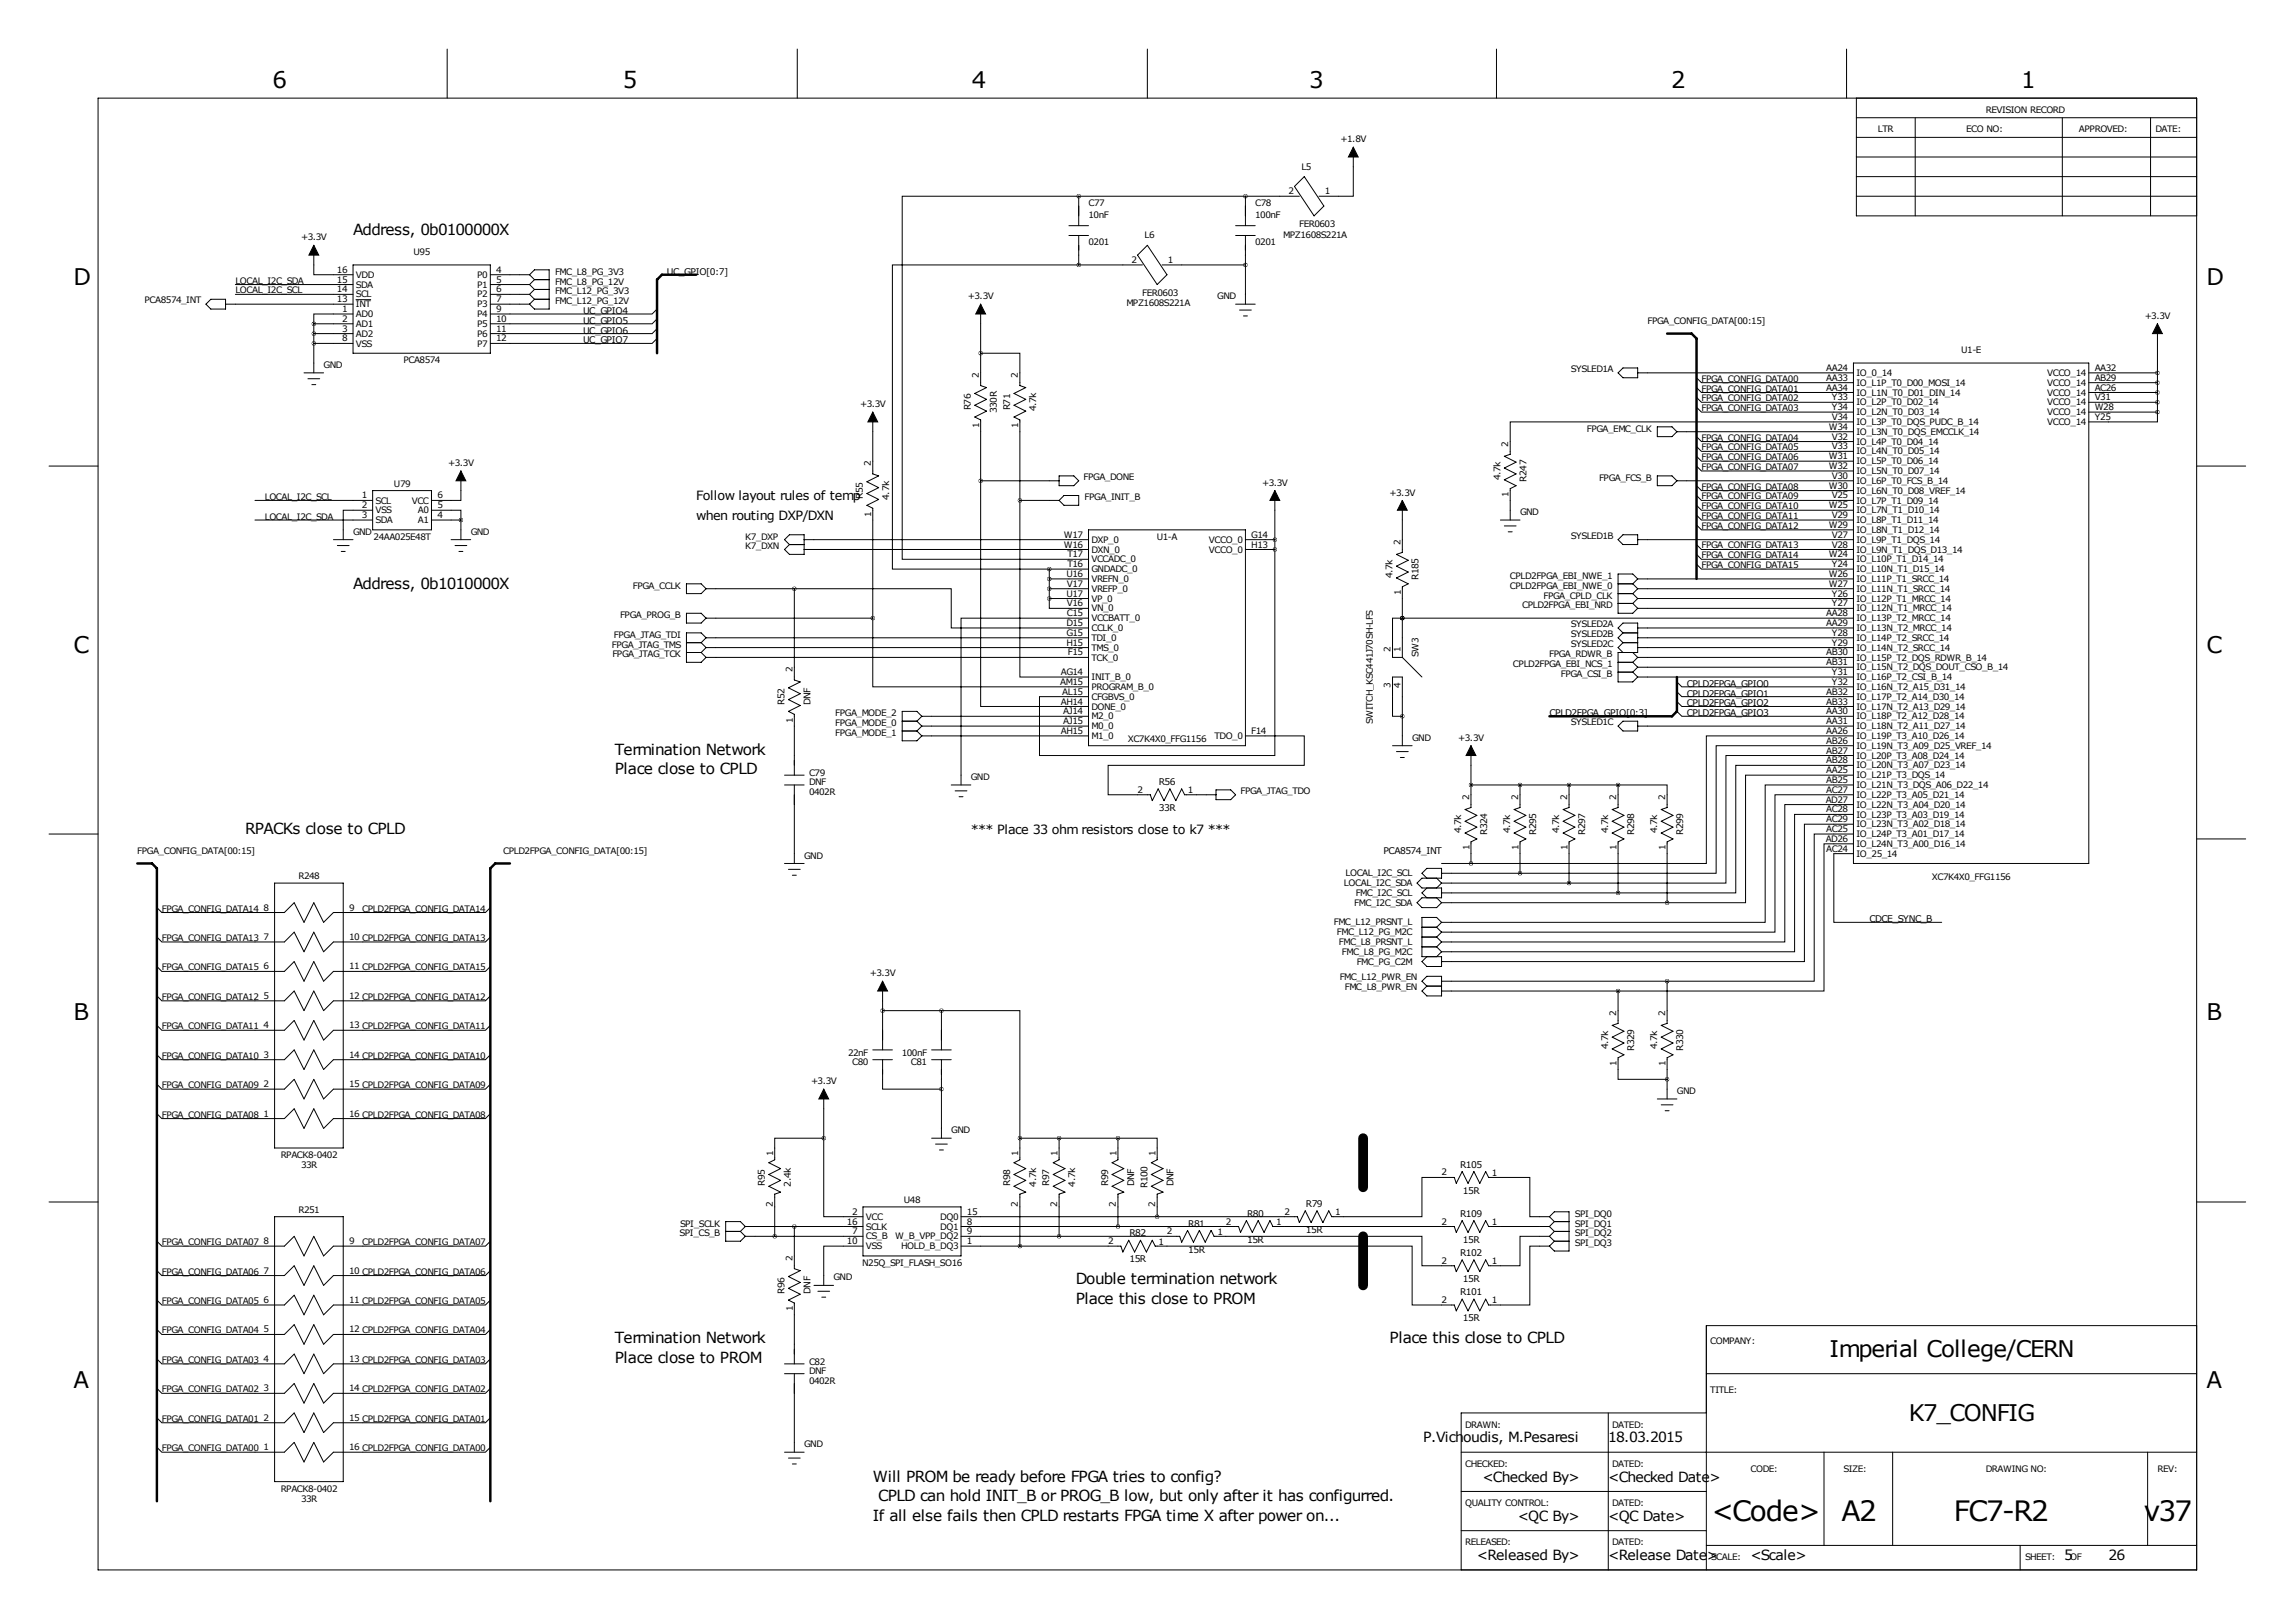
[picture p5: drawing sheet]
<svg xmlns="http://www.w3.org/2000/svg" width="594mm" height="419mm" viewBox="0 0 594 419" stroke-linecap="round" stroke-linejoin="round" font-family="sans-serif">
<defs><g id="words">
<g font-size="7.3">
<text x="443.3" y="393.7">&lt;Code&gt;</text>
<text x="477" y="393.7">A2</text>
<text x="506.1" y="393.7">FC7-R2</text>
<text x="555.3" y="393.7">v37</text>
</g>
<g font-size="5.9">
<text x="70.6" y="22.9">6</text>
<text x="161.3" y="22.9">5</text>
<text x="251.7" y="22.9">4</text>
<text x="339.1" y="22.9">3</text>
<text x="432.8" y="22.9">2</text>
<text x="523.5" y="22.9">1</text>
<text x="19" y="73.7">D</text>
<text x="571.5" y="73.7">D</text>
<text x="19" y="168.9">C</text>
<text x="571.5" y="168.9">C</text>
<text x="19" y="264.2">B</text>
<text x="571.5" y="264.2">B</text>
<text x="473.9" y="351.3">Imperial College/CERN</text>
<text x="19" y="359.4">A</text>
<text x="571.5" y="359.4">A</text>
<text x="494.4" y="367.8">K7_CONFIG</text>
</g>
<g font-size="4">
<text x="91.4" y="61">Address, 0b0100000X</text>
<text x="91.4" y="152.4">Address, 0b1010000X</text>
<text x="159.3" y="195.3">Termination Network</text>
<text x="159.3" y="200.4">Place close to CPLD</text>
<text x="63.5" y="215.9">RPACKs close to CPLD</text>
<text x="278.6" y="332.5">Double termination network</text>
<text x="278.6" y="337.6">Place this close to PROM</text>
<text x="159.3" y="347.7">Termination Network</text>
<text x="359.9" y="347.7">Place this close to CPLD</text>
<text x="159.3" y="352.8">Place close to PROM</text>
<text x="226.1" y="383.5">Will PROM be ready before FPGA tries to config?</text>
<text x="227.4" y="388.6">CPLD can hold INIT_B or PROG_B low, but only after it has configurred.</text>
<text x="226.1" y="393.7">If all else fails then CPLD restarts FPGA time X after power on...</text>
</g>
<g font-size="3.6">
<text x="368.6" y="373.4">P.Vichoudis, M.Pesaresi</text>
<text x="416.6" y="373.4">18.03.2015</text>
<text x="384" y="383.5">&lt;Checked By&gt;</text>
<text x="416.6" y="383.5">&lt;Checked Date&gt;</text>
<text x="393.1" y="393.7">&lt;QC By&gt;</text>
<text x="416.6" y="393.7">&lt;QC Date&gt;</text>
<text x="382.5" y="403.9">&lt;Released By&gt;</text>
<text x="416.6" y="403.9">&lt;Release Date&gt;</text>
<text x="453.4" y="403.9">&lt;Scale&gt;</text>
<text x="534.7" y="403.9">5</text>
<text x="546.1" y="403.9">26</text>
</g>
<g font-size="3.3">
<text x="180.3" y="129.5">Follow layout rules of temp</text>
<text x="180.3" y="134.6">when routing DXP/DXN</text>
<text x="251.5" y="215.9">*** Place 33 ohm resistors close to k7 ***</text>
</g>
<g font-size="2.4">
<text x="172.7" y="71.1">UC_GPIO[0:7]</text>
<text x="151" y="81.3">UC_GPIO4</text>
<text x="151" y="83.8">UC_GPIO5</text>
<text x="151" y="86.4">UC_GPIO6</text>
<text x="151" y="88.9">UC_GPIO7</text>
<text x="251.5" y="106.2" transform="rotate(-90 251.5 106.2)">R76</text>
<text x="258.2" y="106.9" transform="rotate(-90 258.2 106.9)">330R</text>
<text x="261.6" y="106.2" transform="rotate(-90 261.6 106.2)">R71</text>
<text x="268.4" y="106.5" transform="rotate(-90 268.4 106.5)">4.7k</text>
<text x="388.6" y="124.3" transform="rotate(-90 388.6 124.3)">4.7k</text>
<text x="395.4" y="124.7" transform="rotate(-90 395.4 124.7)">R247</text>
<text x="223.5" y="129.1" transform="rotate(-90 223.5 129.1)">R55</text>
<text x="230.3" y="129.4" transform="rotate(-90 230.3 129.4)">4.7k</text>
<text x="360.7" y="149.7" transform="rotate(-90 360.7 149.7)">4.7k</text>
<text x="367.4" y="150.1" transform="rotate(-90 367.4 150.1)">R185</text>
<text x="436.9" y="177.8">CPLD2FPGA_GPIO0</text>
<text x="203.2" y="182.4" transform="rotate(-90 203.2 182.4)">R52</text>
<text x="209.9" y="182.6" transform="rotate(-90 209.9 182.6)">DNF</text>
<text x="401.3" y="185.4">CPLD2FPGA_GPIO[0:3]</text>
<text x="436.9" y="185.4">CPLD2FPGA_GPIO3</text>
<text x="436.9" y="182.9">CPLD2FPGA_GPIO2</text>
<text x="436.9" y="180.3">CPLD2FPGA_GPIO1</text>
<text x="300.2" y="203.2">R56</text>
<text x="300.2" y="209.9">33R</text>
<text x="378.5" y="215.7" transform="rotate(-90 378.5 215.7)">4.7k</text>
<text x="391.2" y="215.7" transform="rotate(-90 391.2 215.7)">4.7k</text>
<text x="403.9" y="215.7" transform="rotate(-90 403.9 215.7)">4.7k</text>
<text x="416.6" y="215.7" transform="rotate(-90 416.6 215.7)">4.7k</text>
<text x="429.3" y="215.7" transform="rotate(-90 429.3 215.7)">4.7k</text>
<text x="358.3" y="221">PCA8574_INT</text>
<text x="385.2" y="216.1" transform="rotate(-90 385.2 216.1)">R324</text>
<text x="397.9" y="216.1" transform="rotate(-90 397.9 216.1)">R295</text>
<text x="410.6" y="216.1" transform="rotate(-90 410.6 216.1)">R297</text>
<text x="423.3" y="216.1" transform="rotate(-90 423.3 216.1)">R298</text>
<text x="436" y="216.1" transform="rotate(-90 436 216.1)">R299</text>
<text x="484.2" y="238.8">CDCE_SYNC_B</text>
<text x="416.6" y="271.6" transform="rotate(-90 416.6 271.6)">4.7k</text>
<text x="423.3" y="272" transform="rotate(-90 423.3 272)">R329</text>
<text x="429.3" y="271.6" transform="rotate(-90 429.3 271.6)">4.7k</text>
<text x="436" y="272" transform="rotate(-90 436 272)">R330</text>
<text x="378.2" y="302.3">R105</text>
<text x="198.1" y="306.9" transform="rotate(-90 198.1 306.9)">R95</text>
<text x="204.9" y="307.2" transform="rotate(-90 204.9 307.2)">2.4k</text>
<text x="261.6" y="306.9" transform="rotate(-90 261.6 306.9)">R98</text>
<text x="268.4" y="307.2" transform="rotate(-90 268.4 307.2)">4.7k</text>
<text x="271.8" y="306.9" transform="rotate(-90 271.8 306.9)">R97</text>
<text x="278.5" y="307.2" transform="rotate(-90 278.5 307.2)">4.7k</text>
<text x="287" y="306.9" transform="rotate(-90 287 306.9)">R99</text>
<text x="293.8" y="307" transform="rotate(-90 293.8 307)">DNF</text>
<text x="297.2" y="307.6" transform="rotate(-90 297.2 307.6)">R100</text>
<text x="303.9" y="307" transform="rotate(-90 303.9 307)">DNF</text>
<text x="378.9" y="309">15R</text>
<text x="307.8" y="317.5">R81</text>
<text x="323" y="315">R80</text>
<text x="338.3" y="312.4">R79</text>
<text x="378.2" y="315">R109</text>
<text x="292.5" y="320">R82</text>
<text x="323" y="321.7">15R</text>
<text x="338.3" y="319.2">15R</text>
<text x="378.9" y="321.7">15R</text>
<text x="292.5" y="326.8">15R</text>
<text x="307.8" y="324.2">15R</text>
<text x="378.2" y="325.1">R102</text>
<text x="203.2" y="334.8" transform="rotate(-90 203.2 334.8)">R96</text>
<text x="209.9" y="335" transform="rotate(-90 209.9 335)">DNF</text>
<text x="378.2" y="335.3">R101</text>
<text x="378.9" y="331.9">15R</text>
<text x="378.9" y="342">15R</text>
</g>
<g font-size="2.3">
<text x="514.3" y="29.2">REVISION RECORD</text>
<text x="486.4" y="34.3">LTR</text>
<text x="509.3" y="34.3">ECO NO:</text>
<text x="538.5" y="34.3">APPROVED:</text>
<text x="558.3" y="34.3">DATE:</text>
<text x="347.2" y="36.8">+1.8V</text>
<text x="337.1" y="43.9">L5</text>
<text x="281.9" y="53.4">C77</text>
<text x="325.1" y="53.4">C78</text>
<text x="333.7" y="50.3">2</text>
<text x="343.2" y="50.3">1</text>
<text x="281.9" y="56.4">10nF</text>
<text x="325.1" y="56.4">100nF</text>
<text x="336.5" y="58.8">FER0603</text>
<text x="78" y="62.2">+3.3V</text>
<text x="281.9" y="63.5">0201</text>
<text x="296.4" y="61.7">L6</text>
<text x="325.1" y="63.5">0201</text>
<text x="332.4" y="61.6">MPZ1608S221A</text>
<text x="87.3" y="70.6">16</text>
<text x="92.2" y="71.9">VDD</text>
<text x="107.1" y="66">U95</text>
<text x="123.6" y="71.9">P0</text>
<text x="128.5" y="70.6">4</text>
<text x="143.8" y="71.1">FMC_L8_PG_3V3</text>
<text x="293.1" y="68.1">2</text>
<text x="302.5" y="68.1">1</text>
<text x="61" y="75.9">LOCAL_I2C_SCL</text>
<text x="61" y="73.4">LOCAL_I2C_SDA</text>
<text x="87.3" y="73.2">15</text>
<text x="87.3" y="75.7">14</text>
<text x="92.2" y="74.5">SDA</text>
<text x="92.2" y="77">SCL</text>
<text x="123.6" y="74.5">P1</text>
<text x="123.6" y="77">P2</text>
<text x="128.5" y="73.2">5</text>
<text x="128.5" y="75.7">6</text>
<text x="143.8" y="73.7">FMC_L8_PG_12V</text>
<text x="143.8" y="76.2">FMC_L12_PG_3V3</text>
<text x="250.7" y="77.5">+3.3V</text>
<text x="295.9" y="76.5">FER0603</text>
<text x="315.3" y="77.5">GND</text>
<text x="37.4" y="78.5">PCA8574_INT</text>
<text x="87.3" y="78.2">13</text>
<text x="88.6" y="80.8">1</text>
<text x="88.6" y="83.3">2</text>
<text x="92.2" y="79.5">INT</text>
<text x="92.2" y="82.1">AD0</text>
<text x="123.6" y="79.5">P3</text>
<text x="123.6" y="82.1">P4</text>
<text x="128.5" y="78.2">7</text>
<text x="128.5" y="80.8">9</text>
<text x="128.5" y="83.3">10</text>
<text x="143.8" y="78.7">FMC_L12_PG_12V</text>
<text x="291.7" y="79.3">MPZ1608S221A</text>
<text x="426.7" y="83.8">FPGA_CONFIG_DATA[00:15]</text>
<text x="555.5" y="82.6">+3.3V</text>
<text x="88.6" y="85.9">3</text>
<text x="88.6" y="88.4">8</text>
<text x="92.2" y="84.6">AD1</text>
<text x="92.2" y="87.2">AD2</text>
<text x="92.2" y="89.7">VSS</text>
<text x="123.6" y="84.6">P5</text>
<text x="123.6" y="87.2">P6</text>
<text x="123.6" y="89.7">P7</text>
<text x="128.5" y="85.9">11</text>
<text x="128.5" y="88.4">12</text>
<text x="83.8" y="95.3">GND</text>
<text x="104.5" y="94.1">PCA8574</text>
<text x="508" y="91.4">U1-E</text>
<text x="253.5" y="97.8" transform="rotate(-90 253.5 97.8)">2</text>
<text x="263.7" y="97.8" transform="rotate(-90 263.7 97.8)">2</text>
<text x="406.9" y="96.3">SYSLED1A</text>
<text x="440.7" y="98.8">FPGA_CONFIG_DATA00</text>
<text x="440.7" y="101.3">FPGA_CONFIG_DATA01</text>
<text x="473" y="96">AA24</text>
<text x="473" y="98.6">AA33</text>
<text x="473" y="101.1">AA34</text>
<text x="480.8" y="97.3">IO_0_14</text>
<text x="480.8" y="99.9">IO_L1P_T0_D00_MOSI_14</text>
<text x="530.2" y="97.3">VCCO_14</text>
<text x="530.2" y="99.9">VCCO_14</text>
<text x="542.5" y="96">AA32</text>
<text x="542.5" y="98.6">AB29</text>
<text x="542.5" y="101.1">AC26</text>
<text x="222.8" y="105.4">+3.3V</text>
<text x="440.7" y="103.9">FPGA_CONFIG_DATA02</text>
<text x="440.7" y="106.4">FPGA_CONFIG_DATA03</text>
<text x="474.5" y="103.6">Y33</text>
<text x="474.5" y="106.2">Y34</text>
<text x="480.8" y="102.4">IO_L1N_T0_D01_DIN_14</text>
<text x="480.8" y="104.9">IO_L2P_T0_D02_14</text>
<text x="480.8" y="107.5">IO_L2N_T0_D03_14</text>
<text x="530.2" y="102.4">VCCO_14</text>
<text x="530.2" y="104.9">VCCO_14</text>
<text x="530.2" y="107.5">VCCO_14</text>
<text x="542.5" y="103.6">V31</text>
<text x="542.5" y="106.2">W28</text>
<text x="253.6" y="110.9" transform="rotate(-90 253.6 110.9)">1</text>
<text x="263.8" y="110.9" transform="rotate(-90 263.8 110.9)">1</text>
<text x="411" y="111.8">FPGA_EMC_CLK</text>
<text x="473.7" y="111.3">W34</text>
<text x="474.5" y="108.7">V34</text>
<text x="474.5" y="113.8">V32</text>
<text x="480.8" y="110">IO_L3P_T0_DQS_PUDC_B_14</text>
<text x="480.8" y="112.6">IO_L3N_T0_DQS_EMCCLK_14</text>
<text x="530.2" y="110">VCCO_14</text>
<text x="542.5" y="108.7">Y25</text>
<text x="390.7" y="115.6" transform="rotate(-90 390.7 115.6)">2</text>
<text x="440.7" y="119.1">FPGA_CONFIG_DATA06</text>
<text x="440.7" y="116.6">FPGA_CONFIG_DATA05</text>
<text x="440.7" y="114">FPGA_CONFIG_DATA04</text>
<text x="473.7" y="118.9">W31</text>
<text x="474.5" y="116.3">V33</text>
<text x="480.8" y="115.1">IO_L4P_T0_D04_14</text>
<text x="480.8" y="117.6">IO_L4N_T0_D05_14</text>
<text x="102" y="126">U79</text>
<text x="116.1" y="120.7">+3.3V</text>
<text x="225.6" y="120.7" transform="rotate(-90 225.6 120.7)">2</text>
<text x="280.7" y="124.2">FPGA_DONE</text>
<text x="326.9" y="125.7">+3.3V</text>
<text x="414.2" y="124.5">FPGA_FCS_B</text>
<text x="440.7" y="121.7">FPGA_CONFIG_DATA07</text>
<text x="473.7" y="121.4">W32</text>
<text x="474.5" y="124">V30</text>
<text x="480.8" y="120.2">IO_L5P_T0_D06_14</text>
<text x="480.8" y="122.7">IO_L5N_T0_D07_14</text>
<text x="480.8" y="125.3">IO_L6P_T0_FCS_B_14</text>
<text x="68.6" y="129.5">LOCAL_I2C_SCL</text>
<text x="93.7" y="129">1</text>
<text x="93.7" y="131.6">2</text>
<text x="97.3" y="130.3">SCL</text>
<text x="106.7" y="130.3">VCC</text>
<text x="113.3" y="129">6</text>
<text x="113.3" y="131.6">5</text>
<text x="280.9" y="129.5">FPGA_INIT_B</text>
<text x="359.9" y="128.3">+3.3V</text>
<text x="390.8" y="128.7" transform="rotate(-90 390.8 128.7)">1</text>
<text x="440.7" y="131.8">FPGA_CONFIG_DATA10</text>
<text x="440.7" y="129.3">FPGA_CONFIG_DATA09</text>
<text x="440.7" y="126.7">FPGA_CONFIG_DATA08</text>
<text x="473.7" y="126.5">W30</text>
<text x="473.7" y="131.6">W25</text>
<text x="474.5" y="129">V25</text>
<text x="480.8" y="127.8">IO_L6N_T0_D08_VREF_14</text>
<text x="480.8" y="130.3">IO_L7P_T1_D09_14</text>
<text x="68.6" y="134.6">LOCAL_I2C_SDA</text>
<text x="93.7" y="134.1">3</text>
<text x="97.3" y="132.9">VSS</text>
<text x="97.3" y="135.4">SDA</text>
<text x="108.2" y="132.9">A0</text>
<text x="108.2" y="135.4">A1</text>
<text x="113.3" y="134.1">4</text>
<text x="225.7" y="133.8" transform="rotate(-90 225.7 133.8)">1</text>
<text x="393.7" y="133.4">GND</text>
<text x="440.7" y="136.9">FPGA_CONFIG_DATA12</text>
<text x="440.7" y="134.4">FPGA_CONFIG_DATA11</text>
<text x="473.7" y="136.7">W29</text>
<text x="474.5" y="134.1">V29</text>
<text x="480.8" y="132.9">IO_L7N_T1_D10_14</text>
<text x="480.8" y="135.4">IO_L8P_T1_D11_14</text>
<text x="480.8" y="138">IO_L8N_T1_D12_14</text>
<text x="91.4" y="138.4">GND</text>
<text x="96.8" y="139.8">24AA025E48T</text>
<text x="121.9" y="138.4">GND</text>
<text x="193" y="139.7">K7_DXP</text>
<text x="193" y="142.2">K7_DXN</text>
<text x="275.5" y="141.7">W16</text>
<text x="275.5" y="139.2">W17</text>
<text x="282.7" y="143">DXN_0</text>
<text x="282.7" y="140.5">DXP_0</text>
<text x="299.6" y="139.7">U1-A</text>
<text x="313.1" y="140.5">VCCO_0</text>
<text x="313.1" y="143">VCCO_0</text>
<text x="324.1" y="139.2">G14</text>
<text x="324.1" y="141.7">H13</text>
<text x="362.7" y="141" transform="rotate(-90 362.7 141)">2</text>
<text x="406.9" y="139.4">SYSLED1B</text>
<text x="440.7" y="142">FPGA_CONFIG_DATA13</text>
<text x="474.5" y="139.2">V27</text>
<text x="474.5" y="141.7">V28</text>
<text x="480.8" y="140.5">IO_L9P_T1_DQS_14</text>
<text x="480.8" y="143">IO_L9N_T1_DQS_D13_14</text>
<text x="276.2" y="149.4">U16</text>
<text x="276.5" y="144.3">T17</text>
<text x="276.5" y="146.8">T16</text>
<text x="282.7" y="145.6">VCCADC_0</text>
<text x="282.7" y="148.1">GNDADC_0</text>
<text x="391.1" y="149.9">CPLD2FPGA_EBI_NWE_1</text>
<text x="440.7" y="147.1">FPGA_CONFIG_DATA15</text>
<text x="440.7" y="144.5">FPGA_CONFIG_DATA14</text>
<text x="473.7" y="144.3">W24</text>
<text x="473.7" y="149.4">W26</text>
<text x="474.5" y="146.8">Y24</text>
<text x="480.8" y="145.6">IO_L10P_T1_D14_14</text>
<text x="480.8" y="148.1">IO_L10N_T1_D15_14</text>
<text x="163.9" y="152.4">FPGA_CCLK</text>
<text x="276.2" y="154.4">U17</text>
<text x="276.3" y="151.9">V17</text>
<text x="282.7" y="150.7">VREFN_0</text>
<text x="282.7" y="153.2">VREFP_0</text>
<text x="282.7" y="155.7">VP_0</text>
<text x="362.8" y="154.1" transform="rotate(-90 362.8 154.1)">1</text>
<text x="391.1" y="152.4">CPLD2FPGA_EBI_NWE_0</text>
<text x="399.8" y="154.9">FPGA_CPLD_CLK</text>
<text x="473.7" y="151.9">W27</text>
<text x="474.5" y="154.4">Y26</text>
<text x="480.8" y="150.7">IO_L11P_T1_SRCC_14</text>
<text x="480.8" y="153.2">IO_L11N_T1_SRCC_14</text>
<text x="480.8" y="155.7">IO_L12P_T1_MRCC_14</text>
<text x="160.6" y="160">FPGA_PROG_B</text>
<text x="276.3" y="157">V16</text>
<text x="276.3" y="159.5">C15</text>
<text x="282.7" y="158.3">VN_0</text>
<text x="282.7" y="160.8">VCCBATT_0</text>
<text x="394.3" y="157.5">CPLD2FPGA_EBI_NRD</text>
<text x="473" y="159.5">AA28</text>
<text x="474.5" y="157">Y27</text>
<text x="480.8" y="158.3">IO_L12N_T1_MRCC_14</text>
<text x="480.8" y="160.8">IO_L13P_T2_MRCC_14</text>
<text x="158.5" y="167.6">FPGA_JTAG_TMS</text>
<text x="159" y="165.1">FPGA_JTAG_TDI</text>
<text x="276.2" y="162.1">D15</text>
<text x="276.2" y="167.1">H15</text>
<text x="276.2" y="164.6">G15</text>
<text x="282.7" y="163.4">CCLK_0</text>
<text x="282.7" y="165.9">TDI_0</text>
<text x="406.9" y="162.3">SYSLED2A</text>
<text x="406.9" y="164.8">SYSLED2B</text>
<text x="406.9" y="167.4">SYSLED2C</text>
<text x="473" y="162.1">AA29</text>
<text x="474.5" y="164.6">Y28</text>
<text x="474.5" y="167.1">Y29</text>
<text x="480.8" y="163.4">IO_L13N_T2_MRCC_14</text>
<text x="480.8" y="165.9">IO_L14P_T2_SRCC_14</text>
<text x="158.6" y="170.2">FPGA_JTAG_TCK</text>
<text x="276.6" y="169.7">F15</text>
<text x="282.7" y="171">TCK_0</text>
<text x="282.7" y="168.4">TMS_0</text>
<text x="360.2" y="168.7" transform="rotate(-90 360.2 168.7)">2</text>
<text x="362.7" y="168.7" transform="rotate(-90 362.7 168.7)">1</text>
<text x="367.4" y="170.1" transform="rotate(-90 367.4 170.1)">SW3</text>
<text x="391.9" y="172.7">CPLD2FPGA_EBI_NCS_1</text>
<text x="401.2" y="170.2">FPGA_RDWR_B</text>
<text x="473" y="169.7">AB30</text>
<text x="473" y="172.2">AB31</text>
<text x="480.8" y="168.4">IO_L14N_T2_SRCC_14</text>
<text x="480.8" y="171">IO_L15P_T2_DQS_RDWR_B_14</text>
<text x="480.8" y="173.5">IO_L15N_T2_DQS_DOUT_CSO_B_14</text>
<text x="205.2" y="174" transform="rotate(-90 205.2 174)">2</text>
<text x="274.6" y="177.3">AM15</text>
<text x="274.7" y="174.8">AG14</text>
<text x="275.1" y="179.8">AL15</text>
<text x="282.7" y="176.1">INIT_B_0</text>
<text x="282.7" y="178.6">PROGRAM_B_0</text>
<text x="360.2" y="178.1" transform="rotate(-90 360.2 178.1)">3</text>
<text x="362.7" y="178.1" transform="rotate(-90 362.7 178.1)">4</text>
<text x="404.3" y="175.3">FPGA_CSI_B</text>
<text x="473" y="179.8">AB32</text>
<text x="474.5" y="174.8">Y31</text>
<text x="474.5" y="177.3">Y32</text>
<text x="480.8" y="176.1">IO_L16P_T2_CSI_B_14</text>
<text x="480.8" y="178.6">IO_L16N_T2_A15_D31_14</text>
<text x="216.3" y="185.4">FPGA_MODE_2</text>
<text x="274.7" y="182.4">AH14</text>
<text x="275.4" y="184.9">AJ14</text>
<text x="282.7" y="181.1">CFGBVS_0</text>
<text x="282.7" y="183.7">DONE_0</text>
<text x="473" y="182.4">AB33</text>
<text x="473" y="184.9">AA30</text>
<text x="480.8" y="181.1">IO_L17P_T2_A14_D30_14</text>
<text x="480.8" y="183.7">IO_L17N_T2_A13_D29_14</text>
<text x="205.3" y="187.1" transform="rotate(-90 205.3 187.1)">1</text>
<text x="216.3" y="188">FPGA_MODE_0</text>
<text x="216.3" y="190.5">FPGA_MODE_1</text>
<text x="274.7" y="190">AH15</text>
<text x="275.4" y="187.5">AJ15</text>
<text x="282.7" y="186.2">M2_0</text>
<text x="282.7" y="188.8">M0_0</text>
<text x="282.7" y="191.3">M1_0</text>
<text x="314.6" y="191.3">TDO_0</text>
<text x="324.1" y="190">F14</text>
<text x="355.6" y="187.4" transform="rotate(-90 355.6 187.4)">SWITCH_KSC441J70SH-LFS</text>
<text x="365.8" y="191.8">GND</text>
<text x="377.7" y="191.8">+3.3V</text>
<text x="406.9" y="187.7">SYSLED1C</text>
<text x="473" y="187.5">AA31</text>
<text x="473" y="190">AA26</text>
<text x="480.8" y="186.2">IO_L18P_T2_A12_D28_14</text>
<text x="480.8" y="188.8">IO_L18N_T2_A11_D27_14</text>
<text x="480.8" y="191.3">IO_L19P_T3_A10_D26_14</text>
<text x="292.1" y="192.1">XC7K4X0_FFG1156</text>
<text x="473" y="192.5">AB26</text>
<text x="473" y="195.1">AB27</text>
<text x="473" y="197.6">AB28</text>
<text x="480.8" y="193.8">IO_L19N_T3_A09_D25_VREF_14</text>
<text x="480.8" y="196.4">IO_L20P_T3_A08_D24_14</text>
<text x="209.6" y="200.9">C79</text>
<text x="209.6" y="203.3">DNF</text>
<text x="251.5" y="201.9">GND</text>
<text x="473" y="200.2">AA25</text>
<text x="473" y="202.7">AB25</text>
<text x="480.8" y="198.9">IO_L20N_T3_A07_D23_14</text>
<text x="480.8" y="201.5">IO_L21P_T3_DQS_14</text>
<text x="209.6" y="205.8">0402R</text>
<text x="294.6" y="205.2">2</text>
<text x="307.7" y="205.3">1</text>
<text x="321.3" y="205.5">FPGA_JTAG_TDO</text>
<text x="380.5" y="207.1" transform="rotate(-90 380.5 207.1)">2</text>
<text x="393.2" y="207.1" transform="rotate(-90 393.2 207.1)">2</text>
<text x="405.9" y="207.1" transform="rotate(-90 405.9 207.1)">2</text>
<text x="418.6" y="207.1" transform="rotate(-90 418.6 207.1)">2</text>
<text x="431.3" y="207.1" transform="rotate(-90 431.3 207.1)">2</text>
<text x="472.9" y="207.8">AD27</text>
<text x="473" y="205.2">AC27</text>
<text x="480.8" y="204">IO_L21N_T3_DQS_A06_D22_14</text>
<text x="480.8" y="206.5">IO_L22P_T3_A05_D21_14</text>
<text x="480.8" y="209.1">IO_L22N_T3_A04_D20_14</text>
<text x="473" y="210.3">AC28</text>
<text x="473" y="212.9">AC29</text>
<text x="473" y="215.4">AC25</text>
<text x="480.8" y="211.6">IO_L23P_T3_A03_D19_14</text>
<text x="480.8" y="214.2">IO_L23N_T3_A02_D18_14</text>
<text x="35.6" y="221">FPGA_CONFIG_DATA[00:15]</text>
<text x="130.3" y="221">CPLD2FPGA_CONFIG_DATA[00:15]</text>
<text x="380.6" y="220.1" transform="rotate(-90 380.6 220.1)">1</text>
<text x="393.3" y="220.1" transform="rotate(-90 393.3 220.1)">1</text>
<text x="406" y="220.1" transform="rotate(-90 406 220.1)">1</text>
<text x="418.7" y="220.1" transform="rotate(-90 418.7 220.1)">1</text>
<text x="431.4" y="220.1" transform="rotate(-90 431.4 220.1)">1</text>
<text x="472.9" y="217.9">AD26</text>
<text x="473" y="220.5">AC24</text>
<text x="480.8" y="216.7">IO_L24P_T3_A01_D17_14</text>
<text x="480.8" y="219.2">IO_L24N_T3_A00_D16_14</text>
<text x="480.8" y="221.8">IO_25_14</text>
<text x="77.3" y="227.6">R248</text>
<text x="208.3" y="222.2">GND</text>
<text x="348.5" y="226.9">LOCAL_I2C_SCL</text>
<text x="500.4" y="227.7">XC7K4X0_FFG1156</text>
<text x="348.1" y="229.4">LOCAL_I2C_SDA</text>
<text x="351.1" y="231.9">FMC_I2C_SCL</text>
<text x="41.9" y="236">FPGA_CONFIG_DATA14</text>
<text x="68.3" y="235.7">8</text>
<text x="90.4" y="235.7">9</text>
<text x="93.8" y="236">CPLD2FPGA_CONFIG_DATA14</text>
<text x="345.5" y="239.6">FMC_L12_PRSNT_L</text>
<text x="350.7" y="234.5">FMC_I2C_SDA</text>
<text x="41.9" y="243.6">FPGA_CONFIG_DATA13</text>
<text x="68.3" y="243.3">7</text>
<text x="90.4" y="243.3">10 CPLD2FPGA_CONFIG_DATA13</text>
<text x="346.3" y="242.1">FMC_L12_PG_M2C</text>
<text x="346.8" y="244.6">FMC_L8_PRSNT_L</text>
<text x="41.9" y="251.2">FPGA_CONFIG_DATA15</text>
<text x="68.3" y="251">6</text>
<text x="90.4" y="251">11 CPLD2FPGA_CONFIG_DATA15</text>
<text x="347.6" y="247.2">FMC_L8_PG_M2C</text>
<text x="351.4" y="249.7">FMC_PG_C2M</text>
<text x="225.3" y="252.7">+3.3V</text>
<text x="347" y="253.7">FMC_L12_PWR_EN</text>
<text x="348.3" y="256.3">FMC_L8_PWR_EN</text>
<text x="41.9" y="258.8">FPGA_CONFIG_DATA12</text>
<text x="68.3" y="258.6">5</text>
<text x="90.4" y="258.6">12 CPLD2FPGA_CONFIG_DATA12</text>
<text x="418.6" y="262.9" transform="rotate(-90 418.6 262.9)">2</text>
<text x="431.3" y="262.9" transform="rotate(-90 431.3 262.9)">2</text>
<text x="41.9" y="266.4">FPGA_CONFIG_DATA11</text>
<text x="68.3" y="266.2">4</text>
<text x="90.4" y="266.2">13 CPLD2FPGA_CONFIG_DATA11</text>
<text x="41.9" y="274.1">FPGA_CONFIG_DATA10</text>
<text x="68.3" y="273.8">3</text>
<text x="90.4" y="273.8">14 CPLD2FPGA_CONFIG_DATA10</text>
<text x="219.7" y="273.3">22nF</text>
<text x="220.7" y="275.7">C80</text>
<text x="233.6" y="273.3">100nF</text>
<text x="235.9" y="275.7">C81</text>
<text x="418.7" y="276" transform="rotate(-90 418.7 276)">1</text>
<text x="431.4" y="276" transform="rotate(-90 431.4 276)">1</text>
<text x="41.9" y="281.7">FPGA_CONFIG_DATA09</text>
<text x="68.3" y="281.4">2</text>
<text x="90.4" y="281.4">15 CPLD2FPGA_CONFIG_DATA09</text>
<text x="210.1" y="280.7">+3.3V</text>
<text x="434.3" y="283.2">GND</text>
<text x="41.9" y="289.3">FPGA_CONFIG_DATA08</text>
<text x="68.3" y="289.1">1</text>
<text x="90.4" y="289.1">16 CPLD2FPGA_CONFIG_DATA08</text>
<text x="246.4" y="293.4">GND</text>
<text x="72.7" y="299.8">RPACK8-0402</text>
<text x="200.3" y="299.4" transform="rotate(-90 200.3 299.4)">1</text>
<text x="263.8" y="299.4" transform="rotate(-90 263.8 299.4)">1</text>
<text x="273.9" y="299.4" transform="rotate(-90 273.9 299.4)">1</text>
<text x="289.2" y="299.4" transform="rotate(-90 289.2 299.4)">1</text>
<text x="299.3" y="299.4" transform="rotate(-90 299.3 299.4)">1</text>
<text x="78" y="302.3">33R</text>
<text x="373.4" y="304.3">2</text>
<text x="386.4" y="304.4">1</text>
<text x="234.1" y="311.4">U48</text>
<text x="77.3" y="313.9">R251</text>
<text x="176.2" y="317.5">SPI_SCLK</text>
<text x="200.2" y="312.4" transform="rotate(-90 200.2 312.4)">2</text>
<text x="219.4" y="317">16</text>
<text x="220.7" y="314.5">2</text>
<text x="224.3" y="315.8">VCC</text>
<text x="243.5" y="315.8">DQ0</text>
<text x="250.4" y="314.5">15</text>
<text x="250.4" y="317">8</text>
<text x="263.7" y="312.4" transform="rotate(-90 263.7 312.4)">2</text>
<text x="273.8" y="312.4" transform="rotate(-90 273.8 312.4)">2</text>
<text x="289.1" y="312.4" transform="rotate(-90 289.1 312.4)">2</text>
<text x="299.2" y="312.4" transform="rotate(-90 299.2 312.4)">2</text>
<text x="317.5" y="317">2</text>
<text x="330.6" y="317.1">1</text>
<text x="332.7" y="314.5">2</text>
<text x="345.8" y="314.6">1</text>
<text x="373.4" y="317">2</text>
<text x="386.4" y="317.1">1</text>
<text x="407.9" y="315">SPI_DQ0</text>
<text x="407.9" y="317.5">SPI_DQ1</text>
<text x="41.9" y="322.3">FPGA_CONFIG_DATA07</text>
<text x="68.3" y="322.1">8</text>
<text x="90.4" y="322.1">9</text>
<text x="93.8" y="322.3">CPLD2FPGA_CONFIG_DATA07</text>
<text x="176" y="320">SPI_CS_B</text>
<text x="219.4" y="322.1">10</text>
<text x="220.7" y="319.5">7</text>
<text x="224.3" y="318.3">SCLK</text>
<text x="224.3" y="320.8">CS_B</text>
<text x="224.3" y="323.4">VSS</text>
<text x="231.8" y="320.8">W_B_VPP_DQ2</text>
<text x="233.4" y="323.4">HOLD_B_DQ3</text>
<text x="243.5" y="318.3">DQ1</text>
<text x="250.4" y="319.5">9</text>
<text x="250.4" y="322.1">1</text>
<text x="287" y="322.1">2</text>
<text x="300.1" y="322.2">1</text>
<text x="302.3" y="319.5">2</text>
<text x="315.3" y="319.6">1</text>
<text x="407.9" y="320">SPI_DQ2</text>
<text x="407.9" y="322.6">SPI_DQ3</text>
<text x="41.9" y="329.9">FPGA_CONFIG_DATA06</text>
<text x="68.3" y="329.7">7</text>
<text x="90.4" y="329.7">10 CPLD2FPGA_CONFIG_DATA06</text>
<text x="205.2" y="326.4" transform="rotate(-90 205.2 326.4)">2</text>
<text x="223.3" y="327.7">N25Q_SPI_FLASH_SO16</text>
<text x="373.4" y="327.2">2</text>
<text x="386.4" y="327.3">1</text>
<text x="215.9" y="331.5">GND</text>
<text x="41.9" y="337.6">FPGA_CONFIG_DATA05</text>
<text x="68.3" y="337.3">6</text>
<text x="90.4" y="337.3">11 CPLD2FPGA_CONFIG_DATA05</text>
<text x="205.3" y="339.5" transform="rotate(-90 205.3 339.5)">1</text>
<text x="373.4" y="337.3">2</text>
<text x="386.4" y="337.4">1</text>
<text x="41.9" y="345.2">FPGA_CONFIG_DATA04</text>
<text x="68.3" y="344.9">5</text>
<text x="90.4" y="344.9">12 CPLD2FPGA_CONFIG_DATA04</text>
<text x="443" y="348">COMPANY:</text>
<text x="41.9" y="352.8">FPGA_CONFIG_DATA03</text>
<text x="68.3" y="352.6">4</text>
<text x="90.4" y="352.6">13 CPLD2FPGA_CONFIG_DATA03</text>
<text x="209.6" y="353.3">C82</text>
<text x="209.6" y="355.7">DNF</text>
<text x="209.6" y="358.2">0402R</text>
<text x="41.9" y="360.4">FPGA_CONFIG_DATA02</text>
<text x="68.3" y="360.2">3</text>
<text x="90.4" y="360.2">14 CPLD2FPGA_CONFIG_DATA02</text>
<text x="443" y="360.7">TITLE:</text>
<text x="41.9" y="368">FPGA_CONFIG_DATA01</text>
<text x="68.3" y="367.8">2</text>
<text x="90.4" y="367.8">15 CPLD2FPGA_CONFIG_DATA01</text>
<text x="379.5" y="369.6">DRAWN:</text>
<text x="417.6" y="369.6">DATED:</text>
<text x="41.9" y="375.7">FPGA_CONFIG_DATA00</text>
<text x="68.3" y="375.4">1</text>
<text x="90.4" y="375.4">16 CPLD2FPGA_CONFIG_DATA00</text>
<text x="208.3" y="374.6">GND</text>
<text x="379.5" y="379.7">CHECKED:</text>
<text x="417.6" y="379.7">DATED:</text>
<text x="453.4" y="381">CODE:</text>
<text x="477.5" y="381">SIZE:</text>
<text x="514.3" y="381">DRAWING NO:</text>
<text x="558.8" y="381">REV:</text>
<text x="72.7" y="386.2">RPACK8-0402</text>
<text x="78" y="388.7">33R</text>
<text x="379.5" y="389.9">QUALITY CONTROL:</text>
<text x="417.6" y="389.9">DATED:</text>
<text x="379.5" y="400">RELEASED:</text>
<text x="417.6" y="400">DATED:</text>
<text x="443.2" y="403.9">SCALE:</text>
<text x="524.5" y="403.9">SHEET:</text>
<text x="536.2" y="403.9">OF</text>
</g>
</g></defs>
<g fill="none" stroke="#000" stroke-width=".26">
<path d="M115.8 12.7v12.7M206.5 12.7v12.7M297.2 12.7v12.7M387.6 12.7v12.7M478.3 12.7v12.7M25.4 25.4h543.6v381h-543.6zM350.5 38.1v12.7h-8.9M480.8 25.4v30.5h88.2M480.8 30.5h88.2M480.8 35.6h88.2M496.1 30.5v25.4M534.2 30.5v25.4"/>
<path d="M557 30.5v25.4M276.9 58.4h5M279.4 50.8h-45.7v94h48.2M279.4 50.8h57.1M279.4 50.8v7.6M320 58.4h5.1M322.6 50.8v7.6M337.8 45.7l5.1 7.6-2.5 2.6-5.1-7.6zM480.8 40.6h88.2M480.8 45.7h88.2M480.8 50.8h88.2M54.6 77.5h3.8v2.5h-3.8l-1.3-1.3z"/>
<path d="M58.4 78.7h33M61 73.7h30.4M61 76.2h30.4M81.3 63.5v7.6h10.1M91.4 68.6h35.6v22.8h-35.6zM92.2 77.6h3.8M127 71.1h10.2M127 73.7h10.2M127 76.2h10.2M127 78.7h10.2M137.2 71.1l1.2 1.3M137.2 71.1l1.2-1.2h3.8v10.1h-3.8l-1.2-1.3"/>
<path d="M137.2 73.7l1.2 1.2M137.2 76.2l1.2 1.3M138.4 72.4h3.8M138.4 74.9h3.8M138.4 72.4l-1.2 1.3M138.4 77.5h3.8M138.4 74.9l-1.2 1.3M138.4 77.5l-1.2 1.2M254 78.7v21.1l1.5 .5-3 1.6 3 1.5-3 1.5 3 1.5-3 1.5 1.5 .8v15.8M276.9 61h5M279.4 68.6h-48.3v78.7h40.7M279.4 68.6h16.5"/>
<path d="M279.4 61v7.6M297.2 63.5l5.1 7.6-2.6 2.6-5.1-7.7zM301 68.6h21.6M320 61h5.1M320 78.7h5.1M322.6 61v17.7M78.7 96.5h5.1M79.8 98h3M80.8 99.6h1M81.3 83.8h10.1M81.3 86.4h10.1M81.3 88.9h10.1"/>
<path d="M81.3 83.8v12.7M91.4 81.3h-10.1v2.5M170.2 80l-1.3 1.3h-41.9M170.2 82.6l-1.3 1.2h-41.9M170.2 85.1l-1.3 1.3h-41.9M170.2 87.6l-1.3 1.3h-41.9M254 91.4h10.2v8.4l1.5 .5-3.1 1.6 3.1 1.5-3.1 1.5 3.1 1.5-3.1 1.5 1.6 .8v20.8M321.1 80.3h3M322.1 81.8h1M419.1 96.5l1.3-1.3h3.8v2.6h-3.8zM424.2 96.5h55.9M439.4 97.8l1.3 1.3h39.4"/>
<path d="M480.1 94h60.9v129.5h-60.9zM541 96.5h17.8M541 99.1h17.8M558.8 83.8v22.9M226.1 106.7v16l1.5 .5-3.1 1.5 3.1 1.5-3.1 1.6 3.1 1.5-3.1 1.5 1.6 .8v28.4M429.3 110.5h3.8l1.2 1.3-1.2 1.2h-3.8zM434.3 111.8h45.8M439.4 100.3l1.3 1.3h39.4M439.4 102.9l1.3 1.2h39.4M439.4 105.4l1.3 1.3h39.4M439.4 118.1l1.3 1.3h39.4M439.4 115.6l1.3 1.2h39.4"/>
<path d="M439.4 113l1.3 1.3h39.4M480.1 109.2h-88.9v8.4l-1.6 .5 3.1 1.5-3.1 1.6 3.1 1.5-3.1 1.5 3.1 1.5-1.5 .8v8.1M541 101.6h17.8M541 104.1h17.8M541 106.7h17.8M558.8 106.7v2.5h-17.8M12.7 120.6h12.7M66 129.5h30.5M66 134.6h30.5M86.4 139.7h5M96.5 132.1h-7.6v7.6M96.5 127h15.3v10.2h-15.3z"/>
<path d="M111.8 132.1h7.6v2.5M111.8 134.6h7.6M116.8 139.7h5.1M119.4 121.9v7.6h-7.6M119.4 134.6v5.1M203.2 139.7l1.3-1.3h3.8v5.1h-3.8l-1.3-1.3 1.3-1.2zM208.3 139.7h73.6M254 124.5v58.4h27.9M254 124.5h20.3M264.2 129.5v45.8h17.7M264.2 129.5h10.1M274.3 129.5l1.3-1.2h3.8v2.5h-3.8z"/>
<path d="M274.3 123.2h3.8l1.3 1.3-1.3 1.2h-3.8zM281.9 137.2h40.7v55.8h-40.7zM322.6 139.7h7.6M330.2 127v15.2M363.2 129.5v13.5l-1.5 .5 3 1.5-3 1.6 3 1.5-3 1.5 3 1.5-1.5 .8v18.3M388.6 134.6h5.1M389.6 136.1h3.1M390.7 137.7h1M419.1 139.7l1.3-1.3h3.8v2.6h-3.8zM424.2 139.7h55.9M429.3 123.2h3.8l1.2 1.3-1.2 1.2h-3.8zM434.3 124.5h45.8"/>
<path d="M439.4 135.9l1.3 1.3h39.4M439.4 133.3l1.3 1.3h39.4M439.4 130.8l1.3 1.3h39.4M439.4 128.3l1.3 1.2h39.4M439.4 125.7l1.3 1.3h39.4M439.4 120.6l1.3 1.3h39.4M569 120.6h12.7M87.4 141.2h3M88.4 142.7h1M117.9 141.2h3M118.9 142.7h1M177.8 151.1h3.8l1.3 1.3-1.3 1.3h-3.8z"/>
<path d="M177.8 158.8h3.8l1.3 1.2-1.3 1.3h-3.8zM182.9 152.4h22.8M204.5 141h3.8M205.7 152.4h40.7v10.2h35.5M205.7 152.4v23.6l1.6 .5-3.1 1.6 3.1 1.5-3.1 1.5 3.1 1.5-3.1 1.5 1.5 .8v15.8M208.3 142.2h73.6M271.8 154.9v2.6h10.1M271.8 147.3h10.1M271.8 149.9h10.1M271.8 152.4h10.1M271.8 154.9h10.1M271.8 147.3v7.6"/>
<path d="M322.6 142.2h7.6M330.2 142.2v53.4h-61v-15.3h12.7M419.1 156.2h3.8M419.1 153.7h3.8M419.1 151.1h3.8M422.9 153.7l1.3 1.2M422.9 151.1l1.3 1.3M422.9 156.2l1.3 1.3M424.2 149.9h55.9M424.2 152.4h55.9M424.2 154.9h55.9M424.2 157.5h55.9"/>
<path d="M424.2 149.9l-1.3-1.3h-3.8v10.2h3.8l1.3-1.3M424.2 154.9l-1.3 1.3M424.2 149.9l-1.3 1.2M424.2 152.4l-1.3 1.3M439.4 146.1l1.3 1.2h39.4M439.4 143.5l1.3 1.3h39.4M439.4 141l1.3 1.2h39.4M177.8 168.9h3.8M177.8 166.4h3.8M181.6 166.4l1.3 1.2M181.6 168.9l1.3 1.3M182.9 165.1l-1.3-1.3h-3.8v7.6h3.8l1.3-1.2"/>
<path d="M182.9 165.1l-1.3 1.3M182.9 160h43.2M182.9 165.1h99M182.9 167.6h99M182.9 170.2h99M182.9 167.6l-1.3 1.3M226.1 160v17.8h55.8M281.9 160h-33v43.2M360.7 175.3h2.5v10.1h-2.5zM363.2 160h.1M363.2 160h-2.5v10.2h2.5M363.2 160h116.9"/>
<path d="M363.2 170.2l5.1 5.1M419.1 174h3.8M419.1 171.4h3.8M420.4 163.8l-1.3-1.2 1.3-1.3h3.8v7.6h-5.1v7.6h3.8l1.3-1.2M420.4 163.8l-1.3 1.3 1.3 1.3M420.4 166.4l-1.3 1.2 1.3 1.3M420.4 166.4h3.8M420.4 163.8h3.8M422.9 174l1.3 1.3M422.9 168.9l1.3 1.3M422.9 171.4l1.3 1.3M424.2 162.6h55.9"/>
<path d="M424.2 165.1h55.9M424.2 167.6h55.9M424.2 170.2h55.9M424.2 172.7h55.9M424.2 175.3h55.9M424.2 170.2l-1.3 1.2M424.2 172.7l-1.3 1.3M434.3 176.5l1.3 1.3h44.5M434.3 179.1l1.3 1.2h44.5M233.7 186.7h3.8M233.7 189.2h3.8M237.5 186.7l1.3 1.3"/>
<path d="M237.5 189.2l1.3 1.3M238.8 185.4l-1.3 1.3M238.8 185.4h43.1M238.8 188h43.1M238.8 190.5h43.1M238.8 185.4l-1.3-1.3h-3.8v7.7h3.8l1.3-1.3M238.8 188l-1.3 1.2M322.6 190.5h15.2v7.6h-50.8v7.6h10.9l.5 1.6 1.6-3.1 1.5 3.1 1.5-3.1 1.5 3.1 1.6-3.1 .7 1.5h8.2M360.7 193h5.1M361.7 194.6h3M362.7 196.1h1M363.2 185.4v7.6"/>
<path d="M381 193v16l-1.5 .5 3 1.6-3 1.5 3 1.5-3 1.5 3 1.6-1.5 .7v5.6M420.4 186.7h3.8v2.5h-3.8l-1.3-1.2zM424.2 188h55.9M434.3 181.6l1.3 1.3h44.5M434.3 184.1l1.3 1.3h44.5M480.1 198.1h-30.5v33h-30.5M480.1 193h-35.6v33.1h-50.8M480.1 195.6h-33.1v33h-40.6M480.1 190.5h-38.1v33h-61M12.7 215.9h12.7M203.2 200.7h5.1M203.2 203.2h5.1"/>
<path d="M205.7 203.2v20.3M246.4 203.2h5.1M247.4 204.7h3M248.4 206.2h1M315 204.5h3.8l1.2 1.2-1.2 1.3h-3.8zM381 203.2h38.1M393.7 203.2v5.8l-1.5 .5 3 1.6-3 1.5 3 1.5-3 1.5 3 1.6-1.5 .7v8.2M406.4 203.2v5.8l-1.5 .5 3 1.6-3 1.5 3 1.5-3 1.5 3 1.6-1.5 .7v10.7M419.1 203.2h12.7v5.8l-1.5 .5 3 1.6-3 1.5 3 1.5-3 1.5 3 1.6-1.5 .7v15.8M419.1 203.2v5.8l-1.5 .5 3 1.6-3 1.5 3 1.5-3 1.5 3 1.6-1.5 .7v13.2M480.1 203.2h-22.9v35.6h-83.8M480.1 205.7h-20.4v35.6h-86.3"/>
<path d="M480.1 208.3h-17.8v35.5h-88.9M480.1 210.8h-15.3v35.6h-91.4M480.1 213.4h-12.7v35.5h-94M480.1 200.7h-28v33h-20.3M480.1 218.4h-7.7v38.1h-53.3M480.1 215.9h-10.2v38.1h-38.1M569 217.2h12.7M40.6 234.9l1.3 1.3h31.8l2.5-2.5 2.5 5.1 2.6-5.1 2.5 5.1 2.6-2.6h39.3l1.3-1.3M71.1 228.6h17.8v68.6h-17.8zM203.2 223.5h5.1M204.2 225h3.1M205.2 226.6h1"/>
<path d="M369.6 229.9l-1.3 1.2 1.3 1.3M369.6 227.3l-1.3-1.2 1.3-1.3h3.8v2.5h-5.1l-1.3 1.3 1.3 1.3h5.1v2.5h-5.1l-1.3 1.3 1.3 1.2h3.8l1.3-1.2M372.1 232.4l1.3 1.3M372.1 227.3l1.3 1.3M373.4 228.6h33M373.4 223.5h7.6M373.4 238.8l-1.3 1.2M373.4 238.8l-1.3-1.3h-3.8v10.1h5.1v2.6h-3.8l-1.3-1.3 1.3-1.3M373.4 231.1h45.7M373.4 226.1h20.3M373.4 233.7h58.4M373.4 228.6l-1.3 1.3"/>
<path d="M480.1 221h-5.1v17.8h27.9M40.6 257.8l1.3 1.3h31.8l2.5-2.6 2.5 5.1 2.6-5.1 2.5 5.1 2.6-2.5h39.3l1.3-1.3M40.6 250.2l1.3 1.3h31.8l2.5-2.6 2.5 5.1 2.6-5.1 2.5 5.1 2.6-2.5h39.3l1.3-1.3M40.6 242.6l1.3 1.2h31.8l2.5-2.5 2.5 5.1 2.6-5.1 2.5 5.1 2.6-2.6h39.3l1.3-1.2M228.6 254v17.8M368.3 240h3.8M368.3 242.6h3.8M368.3 245.1h3.8M369.6 252.7h3.8v5.1h-3.8l-1.3-1.3 1.3-1.2-1.3-1.3zM369.6 255.3h3.8M372.1 240l1.3 1.3M372.1 242.6l1.3 1.2"/>
<path d="M372.1 245.1l1.3 1.3M373.4 241.3l-1.3 1.3M373.4 243.8l-1.3 1.3M373.4 246.4l-1.3 1.2M373.4 254h58.4M373.4 256.5h45.7M419.1 256.5v8.4l-1.5 .5 3 1.6-3 1.5 3 1.5-3 1.5 3 1.5-1.5 .8v5.6h12.7M431.8 254v10.9l-1.5 .5 3 1.6-3 1.5 3 1.5-3 1.5 3 1.5-1.5 .8v10.7M40.6 273l1.3 1.3h31.8l2.5-2.5 2.5 5.1 2.6-5.1 2.5 5.1 2.6-2.6h39.3l1.3-1.3M40.6 265.4l1.3 1.3h31.8l2.5-2.5 2.5 5 2.6-5 2.5 5 2.6-2.5h39.3l1.3-1.3M226.1 274.3h5M226.1 271.8h5"/>
<path d="M228.6 274.3v7.6h15.2M228.6 261.6h15.2M241.3 274.3h5.1M241.3 271.8h5.1M243.8 261.6h20.4v33M243.8 261.6v10.2M243.8 274.3v20.3M40.6 288.3l1.3 1.3h31.8l2.5-2.6 2.5 5.1 2.6-5.1 2.5 5.1 2.6-2.5h39.3l1.3-1.3M40.6 280.7l1.3 1.2h31.8l2.5-2.5 2.5 5.1 2.6-5.1 2.5 5.1 2.6-2.6h39.3l1.3-1.2M213.4 294.6h-12.7v5.6l-1.6 .8 3.1 1.5-3.1 1.5 3.1 1.6-3.1 1.5 3.1 1.5-1.5 .5v10.9M213.4 294.6v20.4h10.1M213.4 281.9v12.7"/>
<path d="M241.3 294.6h5.1M242.3 296.2h3.1M243.3 297.7h1M264.2 294.6v5.6l-1.6 .8 3.1 1.5-3.1 1.5 3.1 1.6-3.1 1.5 3.1 1.5-1.5 .5v13.5M264.2 294.6h25.4M274.3 294.6v5.6l-1.5 .8 3 1.5-3 1.5 3 1.6-3 1.5 3 1.5-1.5 .5v10.9M289.6 294.6h10.1v5.6l-1.5 .8 3 1.5-3 1.5 3 1.6-3 1.5 3 1.5-1.5 .5v5.9M289.6 294.6v5.6l-1.6 .8 3.1 1.5-3.1 1.5 3.1 1.6-3.1 1.5 3.1 1.5-1.5 .5v8.4M429.3 284.5h5M430.3 286h3M431.3 287.5h1M12.7 311.1h12.7"/>
<path d="M71.1 315h17.8v68.5h-17.8zM188 318.8h3.8M191.8 318.8l1.2 1.2M193 317.5h30.5M193 317.5l-1.2-1.3h-3.8v5.1h3.8l1.2-1.3M193 317.5l-1.2 1.3M205.7 317.5v10.9l1.6 .5-3.1 1.6 3.1 1.5-3.1 1.5 3.1 1.5-3.1 1.5 1.5 .8v15.8M223.5 312.4h25.4v12.7h-25.4zM248.9 315h87.1l.5 1.5 1.6-3.1 1.5 3.1 1.5-3.1 1.5 3.1 1.6-3.1 .7 1.6h23.4v-10.2h8.4l.5 1.5 1.5-3 1.5 3 1.6-3 1.5 3 1.5-3 .8 1.5h10.6v10.2h5.1M248.9 317.5h71.9l.5 1.5 1.5-3 1.6 3 1.5-3 1.5 3 1.5-3 .8 1.5h47l.5 1.5 1.5-3 1.5 3 1.6-3 1.5 3 1.5-3 .8 1.5h15.7M401.3 315l1.3-1.3h3.8v10.1h-3.8l-1.3-1.2M401.3 315l1.3 1.2"/>
<path d="M401.3 317.5l1.3 1.3M402.6 316.2h3.8M402.6 318.8h3.8M402.6 316.2l-1.3 1.3M402.6 318.8l-1.3 1.2M569 311.1h12.7M40.6 336.5l1.3 1.3h31.8l2.5-2.5 2.5 5.1 2.6-5.1 2.5 5.1 2.6-2.6h39.3l1.3-1.3M40.6 328.9l1.3 1.3h31.8l2.5-2.5 2.5 5 2.6-5 2.5 5 2.6-2.5h39.3l1.3-1.3M40.6 321.3l1.3 1.3h31.8l2.5-2.6 2.5 5.1 2.6-5.1 2.5 5.1 2.6-2.5h39.3l1.3-1.3M193 320h30.5M210.8 332.7h5.1M211.8 334.3h3.1"/>
<path d="M212.9 335.8h1M223.5 322.6h-10.1v10.1M248.9 320h56.7l.5 1.6 1.5-3.1 1.5 3.1 1.5-3.1 1.6 3.1 1.5-3.1 .8 1.5h53.8v7.7h8.4l.5 1.5 1.5-3.1 1.5 3.1 1.6-3.1 1.5 3.1 1.5-3.1 .8 1.6h8.1v-7.7h7.6M248.9 322.6h41.4l.5 1.5 1.6-3 1.5 3 1.5-3 1.5 3 1.5-3 .8 1.5h66.6v15.2h10.9l.5 1.5 1.5-3 1.5 3 1.6-3 1.5 3 1.5-3 .8 1.5h10.6v-15.2h5.1M401.3 320l1.3 1.3M402.6 321.3h3.8M402.6 321.3l-1.3 1.3M40.6 359.4l1.3 1.3h31.8l2.5-2.6 2.5 5.1 2.6-5.1 2.5 5.1 2.6-2.5h39.3l1.3-1.3M40.6 351.8l1.3 1.3h31.8l2.5-2.6 2.5 5.1 2.6-5.1 2.5 5.1 2.6-2.5h39.3l1.3-1.3M40.6 344.2l1.3 1.2h31.8l2.5-2.5 2.5 5.1 2.6-5.1 2.5 5.1 2.6-2.6h39.3l1.3-1.2M203.2 355.6h5.1M203.2 353.1h5.1"/>
<path d="M205.7 355.6v20.3M442 355.6h127M569 343.2h-127v63.2M40.6 374.6l1.3 1.3h31.8l2.5-2.5 2.5 5.1 2.6-5.1 2.5 5.1 2.6-2.6h39.3l1.3-1.3M40.6 367l1.3 1.3h31.8l2.5-2.5 2.5 5 2.6-5 2.5 5 2.6-2.5h39.3l1.3-1.3M203.2 375.9h5.1M204.2 377.4h3.1M205.2 379h1M378.5 375.9h190.5M416.6 365.8v40.6M442 365.8h-63.5v40.6M472.4 375.9v24.1"/>
<path d="M490.2 375.9v24.1M556.3 375.9v24.1M378.5 386.1h63.5M378.5 396.2h63.5M442 400h127M523.2 400v6.4"/>
</g>
<path d="M353.1 294.6v50.8" fill="none" stroke="#000" stroke-width="2.5" stroke-dasharray="12.7 12.7"/>
<path d="M350.5 38.1l1.3 2.5h-2.6zM81.3 63.5l1.2 2.5h-2.5zM254 78.7l1.3 2.6h-2.6zM558.8 83.8l1.3 2.6h-2.6zM226.1 106.7l1.2 2.5h-2.5zM119.4 121.9l1.2 2.6h-2.5zM330.2 127l1.3 2.5h-2.6zM363.2 129.5l1.3 2.6h-2.6zM381 193l1.3 2.6h-2.6zM228.6 254l1.3 2.5h-2.6zM213.4 281.9l1.2 2.6h-2.5z" fill="#000" stroke="#000" stroke-width=".26"/>
<path d="M226 160a.05 .05 0 0 0 .1 0 .05 .05 0 0 0-.1 0zM205.7 152.4a.05 .05 0 0 0 .1 0 .05 .05 0 0 0-.1 0zM322.5 50.8a.05 .05 0 0 0 .1 0 .05 .05 0 0 0-.1 0zM322.5 68.6a.05 .05 0 0 0 .1 0 .05 .05 0 0 0-.1 0zM271.7 147.3a.05 .05 0 0 0 .1 0 .05 .05 0 0 0-.1 0zM271.7 149.9a.05 .05 0 0 0 .1 0 .05 .05 0 0 0-.1 0zM271.7 152.4a.05 .05 0 0 0 .1 0 .05 .05 0 0 0-.1 0zM271.7 154.9a.05 .05 0 0 0 .1 0 .05 .05 0 0 0-.1 0zM264.1 129.5a.05 .05 0 0 0 .1 0 .05 .05 0 0 0-.1 0zM243.8 281.9a.05 .05 0 0 0 .1 0 .05 .05 0 0 0-.1 0zM213.3 294.6a.05 .05 0 0 0 .1 0 .05 .05 0 0 0-.1 0zM200.6 320a.05 .05 0 0 0 .1 0 .05 .05 0 0 0-.1 0zM205.7 317.5a.05 .05 0 0 0 .1 0 .05 .05 0 0 0-.1 0zM289.5 317.5a.05 .05 0 0 0 .1 0 .05 .05 0 0 0-.1 0zM299.7 315a.05 .05 0 0 0 .1 0 .05 .05 0 0 0-.1 0zM289.5 294.6a.05 .05 0 0 0 .1 0 .05 .05 0 0 0-.1 0zM274.3 294.6a.05 .05 0 0 0 .1 0 .05 .05 0 0 0-.1 0zM264.1 294.6a.05 .05 0 0 0 .1 0 .05 .05 0 0 0-.1 0zM243.8 261.6a.05 .05 0 0 0 .1 0 .05 .05 0 0 0-.1 0zM264.1 322.6a.05 .05 0 0 0 .1 0 .05 .05 0 0 0-.1 0zM274.3 320a.05 .05 0 0 0 .1 0 .05 .05 0 0 0-.1 0zM81.2 83.8a.05 .05 0 0 0 .1 0 .05 .05 0 0 0-.1 0zM81.2 86.4a.05 .05 0 0 0 .1 0 .05 .05 0 0 0-.1 0zM81.2 88.9a.05 .05 0 0 0 .1 0 .05 .05 0 0 0-.1 0zM119.3 134.6a.05 .05 0 0 0 .1 0 .05 .05 0 0 0-.1 0zM363.2 160a.05 .05 0 0 0 .1 0 .05 .05 0 0 0-.1 0zM363.2 160a.05 .05 0 0 0 .1 0 .05 .05 0 0 0-.1 0zM363.2 185.4a.05 .05 0 0 0 .1 0 .05 .05 0 0 0-.1 0z" fill="#000" stroke="#000" stroke-width="1"/>
<path d="M180.3 71.1h-8.9l-1.2 1.3v19M431.8 86.4h6.3l1.3 1.2v62.3M434.3 175.3v8.8l-1.2 1.3h-31.8M35.6 223.5h3.8l1.2 1.3v163.8M132.1 223.5h-3.8l-1.3 1.3v163.8" fill="none" stroke="#000" stroke-width=".63"/>
<use href="#words"/>
</svg>
